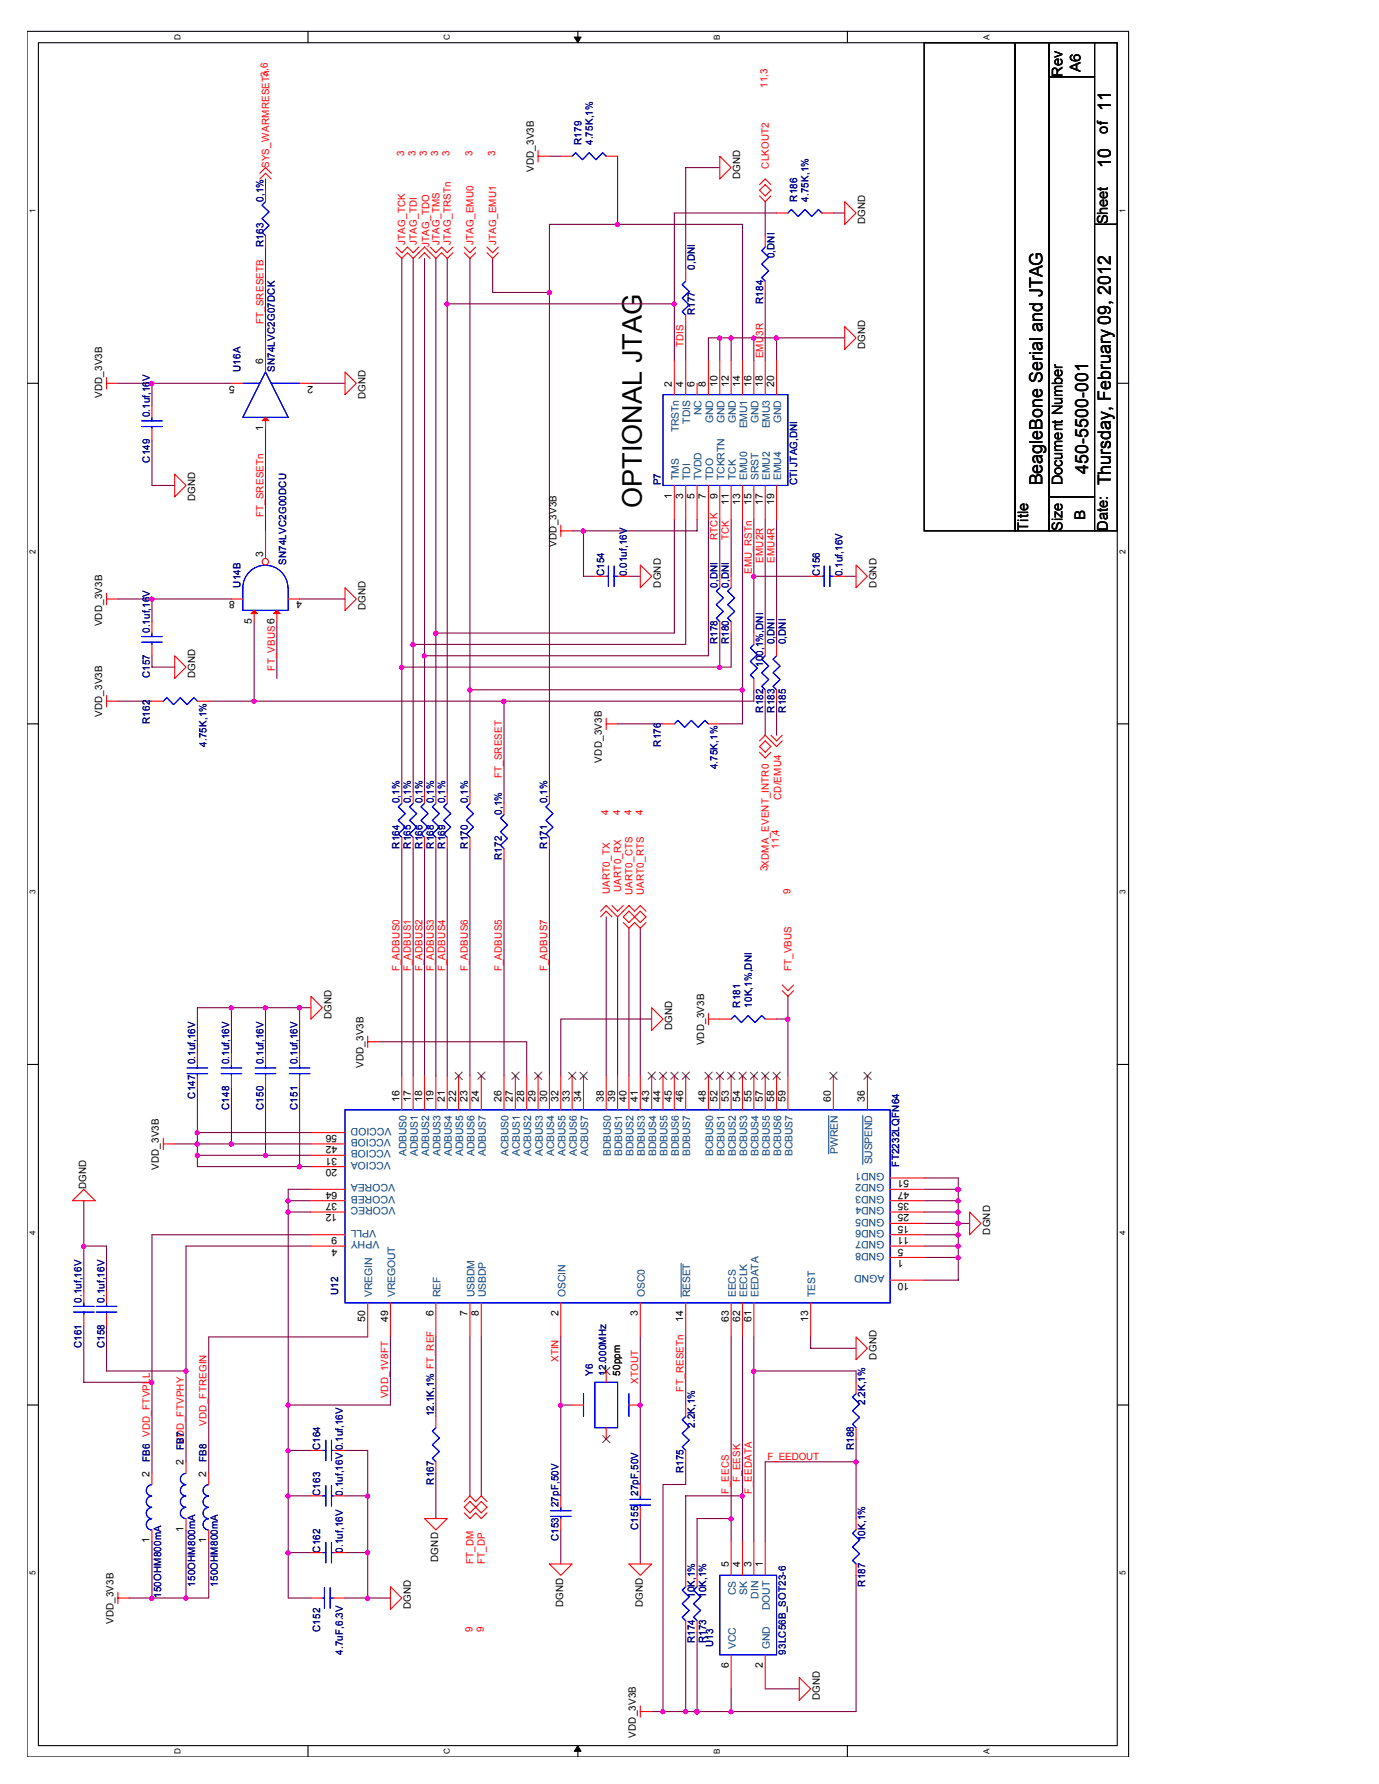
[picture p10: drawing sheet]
<svg xmlns="http://www.w3.org/2000/svg" width="216mm" height="279mm" viewBox="0 0 216 279" stroke-linecap="round" stroke-linejoin="round" font-family="sans-serif">
<defs><g id="words">
<text font-size="4.2" x="100.5" y="79.6" transform="rotate(-90 100.5 79.6)">OPTIONAL JTAG</text>
<g font-size="2.8">
<text x="173.9" y="17.4" transform="rotate(-90 173.9 17.4)">11</text>
<text x="173.9" y="26.2" transform="rotate(-90 173.9 26.2)">10</text>
<text x="163.2" y="76" transform="rotate(-90 163.2 76)">BeagleBone Serial and JTAG</text>
<text x="170.3" y="74.3" transform="rotate(-90 170.3 74.3)">450-5500-001</text>
<text x="173.9" y="76" transform="rotate(-90 173.9 76)">Thursday, February 09, 2012</text>
</g>
<g font-size="2.3">
<text x="169.2" y="11.3" transform="rotate(-90 169.2 11.3)">A6</text>
<text x="166.3" y="12" transform="rotate(-90 166.3 12)">Rev</text>
<text x="173.4" y="20.9" transform="rotate(-90 173.4 20.9)">of</text>
<text x="173.4" y="35.1" transform="rotate(-90 173.4 35.1)">Sheet</text>
<text x="166.3" y="76" transform="rotate(-90 166.3 76)">Document Number</text>
<text x="161" y="83.1" transform="rotate(-90 161 83.1)">Title</text>
<text x="166.3" y="83.1" transform="rotate(-90 166.3 83.1)">Size</text>
<text x="169.9" y="81.4" transform="rotate(-90 169.9 81.4)">B</text>
<text x="173.4" y="83.1" transform="rotate(-90 173.4 83.1)">Date:</text>
</g>
<g font-size="1.6" fill="#f00">
<text x="42" y="12" transform="rotate(-90 42 12)">3,6</text>
<text x="120.2" y="13.8" transform="rotate(-90 120.2 13.8)">11,3</text>
<text x="42.1" y="26.2" transform="rotate(-90 42.1 26.2)">SYS_WARMRESETn</text>
<text x="63.3" y="24.5" transform="rotate(-90 63.3 24.5)">3</text>
<text x="65.1" y="24.5" transform="rotate(-90 65.1 24.5)">3</text>
<text x="66.8" y="24.5" transform="rotate(-90 66.8 24.5)">3</text>
<text x="68.6" y="24.5" transform="rotate(-90 68.6 24.5)">3</text>
<text x="70.4" y="24.5" transform="rotate(-90 70.4 24.5)">3</text>
<text x="74" y="24.5" transform="rotate(-90 74 24.5)">3</text>
<text x="77.5" y="24.5" transform="rotate(-90 77.5 24.5)">3</text>
<text x="120.4" y="26.4" transform="rotate(-90 120.4 26.4)">CLKOUT2</text>
<text x="63.5" y="38.4" transform="rotate(-90 63.5 38.4)">JTAG_TCK</text>
<text x="65.2" y="38.4" transform="rotate(-90 65.2 38.4)">JTAG_TDI</text>
<text x="67.2" y="38.7" transform="rotate(-90 67.2 38.7)">JTAG_TDO</text>
<text x="68.8" y="38.4" transform="rotate(-90 68.8 38.4)">JTAG_TMS</text>
<text x="70.6" y="38.4" transform="rotate(-90 70.6 38.4)">JTAG_TRSTn</text>
<text x="74.1" y="38.4" transform="rotate(-90 74.1 38.4)">JTAG_EMU0</text>
<text x="77.7" y="38.4" transform="rotate(-90 77.7 38.4)">JTAG_EMU1</text>
<text x="41.2" y="50.8" transform="rotate(-90 41.2 50.8)">FT_SRESETB</text>
<text x="107" y="54.4" transform="rotate(-90 107 54.4)">TDIS</text>
<text x="119.5" y="56.1" transform="rotate(-90 119.5 56.1)">EMU3R</text>
<text x="41.2" y="81" transform="rotate(-90 41.2 81)">FT_SRESETn</text>
<text x="112.4" y="84.6" transform="rotate(-90 112.4 84.6)">RTCK</text>
<text x="114.1" y="84.6" transform="rotate(-90 114.1 84.6)">TCK</text>
<text x="117.7" y="89.9" transform="rotate(-90 117.7 89.9)">EMU_RSTn</text>
<text x="119.5" y="88.1" transform="rotate(-90 119.5 88.1)">EMU2R</text>
<text x="121.2" y="88.1" transform="rotate(-90 121.2 88.1)">EMU4R</text>
<text x="43" y="105" transform="rotate(-90 43 105)">FT_VBUS6</text>
<text x="78.6" y="121.9" transform="rotate(-90 78.6 121.9)">FT_SRESET</text>
<text x="122.3" y="125.3" transform="rotate(-90 122.3 125.3)">CD/EMU4</text>
<text x="95.3" y="127.6" transform="rotate(-90 95.3 127.6)">4</text>
<text x="97.1" y="127.6" transform="rotate(-90 97.1 127.6)">4</text>
<text x="98.8" y="127.6" transform="rotate(-90 98.8 127.6)">4</text>
<text x="100.6" y="127.6" transform="rotate(-90 100.6 127.6)">4</text>
<text x="120.2" y="136.5" transform="rotate(-90 120.2 136.5)">3XDMA_EVENT_INTR0</text>
<text x="122" y="132.9" transform="rotate(-90 122 132.9)">11,4</text>
<text x="95.5" y="140" transform="rotate(-90 95.5 140)">UART0_TX</text>
<text x="97.2" y="139.7" transform="rotate(-90 97.2 139.7)">UART0_RX</text>
<text x="99" y="140.2" transform="rotate(-90 99 140.2)">UART0_CTS</text>
<text x="100.8" y="140.2" transform="rotate(-90 100.8 140.2)">UART0_RTS</text>
<text x="123.7" y="140" transform="rotate(-90 123.7 140)">9</text>
<text x="62.6" y="152.1" transform="rotate(-90 62.6 152.1)">F_ADBUS0</text>
<text x="64.3" y="152.1" transform="rotate(-90 64.3 152.1)">F_ADBUS1</text>
<text x="66.1" y="152.1" transform="rotate(-90 66.1 152.1)">F_ADBUS2</text>
<text x="67.9" y="152.1" transform="rotate(-90 67.9 152.1)">F_ADBUS3</text>
<text x="69.7" y="152.1" transform="rotate(-90 69.7 152.1)">F_ADBUS4</text>
<text x="73.2" y="152.1" transform="rotate(-90 73.2 152.1)">F_ADBUS6</text>
<text x="78.6" y="152.1" transform="rotate(-90 78.6 152.1)">F_ADBUS5</text>
<text x="85.7" y="152.1" transform="rotate(-90 85.7 152.1)">F_ADBUS7</text>
<text x="123.9" y="152.1" transform="rotate(-90 123.9 152.1)">FT_VBUS</text>
<text x="87.5" y="213.3" transform="rotate(-90 87.5 213.3)">XTIN</text>
<text x="60.8" y="219" transform="rotate(-90 60.8 219)">VDD_1V8FT</text>
<text x="99.9" y="216.7" transform="rotate(-90 99.9 216.7)">XTOUT</text>
<text x="107" y="217.9" transform="rotate(-90 107 217.9)">FT_RESETn</text>
<text x="28.8" y="226.1" transform="rotate(-90 28.8 226.1)">VDD_FTVPHY</text>
<text x="32.3" y="223.3" transform="rotate(-90 32.3 223.3)">VDD_FTREGIN</text>
<text x="114.1" y="233.9" transform="rotate(-90 114.1 233.9)">F_EECS</text>
<text x="115.9" y="232.2" transform="rotate(-90 115.9 232.2)">F_EESK</text>
<text x="117.7" y="233.9" transform="rotate(-90 117.7 233.9)">F_EEDATA</text>
<text x="120.1" y="228.6">F_EEDOUT</text>
<text x="74.1" y="244.9" transform="rotate(-90 74.1 244.9)">FT_DM</text>
<text x="75.9" y="244.9" transform="rotate(-90 75.9 244.9)">FT_DP</text>
<text x="74" y="255.6" transform="rotate(-90 74 255.6)">9</text>
<text x="75.7" y="255.6" transform="rotate(-90 75.7 255.6)">9</text>
</g>
<g font-size="1.6" fill="#000080">
<text x="91" y="22.7" transform="rotate(-90 91 22.7)">R179</text>
<text x="92.8" y="22.7" transform="rotate(-90 92.8 22.7)">4.75K,1%</text>
<text x="41.2" y="31.6" transform="rotate(-90 41.2 31.6)">0,1%</text>
<text x="124.8" y="31.6" transform="rotate(-90 124.8 31.6)">R186</text>
<text x="126.6" y="31.6" transform="rotate(-90 126.6 31.6)">4.75K,1%</text>
<text x="41.2" y="38.7" transform="rotate(-90 41.2 38.7)">R163</text>
<text x="121.2" y="40.5" transform="rotate(-90 121.2 40.5)">0,DNI</text>
<text x="108.8" y="42.2" transform="rotate(-90 108.8 42.2)">0,DNI</text>
<text x="119.5" y="47.6" transform="rotate(-90 119.5 47.6)">R184</text>
<text x="108.8" y="49.4" transform="rotate(-90 108.8 49.4)">R177</text>
<text x="37.7" y="58.3" transform="rotate(-90 37.7 58.3)">U16A</text>
<text x="43" y="58.3" transform="rotate(-90 43 58.3)">SN74LVC2G07DCK</text>
<text x="23.5" y="65.4" transform="rotate(-90 23.5 65.4)">0.1uf,16V</text>
<text x="23.5" y="72.5" transform="rotate(-90 23.5 72.5)">C149</text>
<text x="103.5" y="76" transform="rotate(-90 103.5 76)">P7</text>
<text x="124.8" y="76" transform="rotate(-90 124.8 76)">CTI JTAG,DNI</text>
<text x="44.8" y="88.5" transform="rotate(-90 44.8 88.5)">SN74LVC2G00DCU</text>
<text x="37.7" y="92" transform="rotate(-90 37.7 92)">U14B</text>
<text x="94.6" y="90.3" transform="rotate(-90 94.6 90.3)">C154</text>
<text x="98.1" y="90.3" transform="rotate(-90 98.1 90.3)">0.01uf,16V</text>
<text x="112.4" y="92" transform="rotate(-90 112.4 92)">0,DNI</text>
<text x="114.1" y="92" transform="rotate(-90 114.1 92)">0,DNI</text>
<text x="128.4" y="90.3" transform="rotate(-90 128.4 90.3)">C156</text>
<text x="131.9" y="90.3" transform="rotate(-90 131.9 90.3)">0.1uf,16V</text>
<text x="23.5" y="99.1" transform="rotate(-90 23.5 99.1)">0.1uf,16V</text>
<text x="112.4" y="100.9" transform="rotate(-90 112.4 100.9)">R178</text>
<text x="114.1" y="100.9" transform="rotate(-90 114.1 100.9)">R180</text>
<text x="121.2" y="100.9" transform="rotate(-90 121.2 100.9)">0,DNI</text>
<text x="123" y="100.9" transform="rotate(-90 123 100.9)">0,DNI</text>
<text x="23.5" y="106.3" transform="rotate(-90 23.5 106.3)">C157</text>
<text x="119.5" y="104.5" transform="rotate(-90 119.5 104.5)">100,1%,DNI</text>
<text x="23.5" y="113.4" transform="rotate(-90 23.5 113.4)">R162</text>
<text x="119.5" y="111.6" transform="rotate(-90 119.5 111.6)">R182</text>
<text x="121.2" y="111.6" transform="rotate(-90 121.2 111.6)">R183</text>
<text x="123" y="111.6" transform="rotate(-90 123 111.6)">R185</text>
<text x="32.3" y="116.9" transform="rotate(-90 32.3 116.9)">4.75K,1%</text>
<text x="103.5" y="116.9" transform="rotate(-90 103.5 116.9)">R176</text>
<text x="62.6" y="125.8" transform="rotate(-90 62.6 125.8)">0,1%</text>
<text x="64.3" y="125.8" transform="rotate(-90 64.3 125.8)">0,1%</text>
<text x="66.1" y="125.8" transform="rotate(-90 66.1 125.8)">0,1%</text>
<text x="67.9" y="125.8" transform="rotate(-90 67.9 125.8)">0,1%</text>
<text x="69.7" y="125.8" transform="rotate(-90 69.7 125.8)">0,1%</text>
<text x="73.2" y="125.8" transform="rotate(-90 73.2 125.8)">0,1%</text>
<text x="85.7" y="125.8" transform="rotate(-90 85.7 125.8)">0,1%</text>
<text x="112.4" y="120.5" transform="rotate(-90 112.4 120.5)">4.75K,1%</text>
<text x="78.6" y="127.6" transform="rotate(-90 78.6 127.6)">0,1%</text>
<text x="62.6" y="132.9" transform="rotate(-90 62.6 132.9)">R164</text>
<text x="64.3" y="132.9" transform="rotate(-90 64.3 132.9)">R165</text>
<text x="66.1" y="132.9" transform="rotate(-90 66.1 132.9)">R166</text>
<text x="67.9" y="132.9" transform="rotate(-90 67.9 132.9)">R168</text>
<text x="69.7" y="132.9" transform="rotate(-90 69.7 132.9)">R169</text>
<text x="73.2" y="132.9" transform="rotate(-90 73.2 132.9)">R170</text>
<text x="78.6" y="134.7" transform="rotate(-90 78.6 134.7)">R172</text>
<text x="85.7" y="132.9" transform="rotate(-90 85.7 132.9)">R171</text>
<text x="115.9" y="157.8" transform="rotate(-90 115.9 157.8)">R181</text>
<text x="117.7" y="157.8" transform="rotate(-90 117.7 157.8)">10K,1%,DNI</text>
<text x="30.6" y="166.7" transform="rotate(-90 30.6 166.7)">0.1uf,16V</text>
<text x="35.9" y="166.7" transform="rotate(-90 35.9 166.7)">0.1uf,16V</text>
<text x="41.2" y="166.7" transform="rotate(-90 41.2 166.7)">0.1uf,16V</text>
<text x="46.6" y="166.7" transform="rotate(-90 46.6 166.7)">0.1uf,16V</text>
<text x="30.6" y="172" transform="rotate(-90 30.6 172)">C147</text>
<text x="35.9" y="173.8" transform="rotate(-90 35.9 173.8)">C148</text>
<text x="41.2" y="173.8" transform="rotate(-90 41.2 173.8)">C150</text>
<text x="46.6" y="173.8" transform="rotate(-90 46.6 173.8)">C151</text>
<text x="140.8" y="182.7" transform="rotate(-90 140.8 182.7)">FT2232LQFN64</text>
<text x="53" y="202.8" transform="rotate(-90 53 202.8)">U12</text>
<text x="12.8" y="204" transform="rotate(-90 12.8 204)">0.1uf,16V</text>
<text x="16.3" y="204" transform="rotate(-90 16.3 204)">0.1uf,16V</text>
<text x="12.8" y="211.2" transform="rotate(-90 12.8 211.2)">C161</text>
<text x="16.3" y="211.2" transform="rotate(-90 16.3 211.2)">C158</text>
<text x="92.8" y="215.4" transform="rotate(-90 92.8 215.4)">Y6</text>
<text x="94.9" y="215.4" transform="rotate(-90 94.9 215.4)">12.000MHz</text>
<text x="67.9" y="221.8" transform="rotate(-90 67.9 221.8)">12.1K,1% FT_REF</text>
<text x="135.5" y="220" transform="rotate(-90 135.5 220)">2.2K,1%</text>
<text x="28.8" y="227.2" transform="rotate(-90 28.8 227.2)">FB7</text>
<text x="50.1" y="227.2" transform="rotate(-90 50.1 227.2)">C164</text>
<text x="108.8" y="223.6" transform="rotate(-90 108.8 223.6)">2.2K,1%</text>
<text x="133.7" y="227.2" transform="rotate(-90 133.7 227.2)">R188</text>
<text x="23.5" y="228.9" transform="rotate(-90 23.5 228.9)">FB6 VDD_FTVPLL</text>
<text x="32.3" y="228.9" transform="rotate(-90 32.3 228.9)">FB8</text>
<text x="67.9" y="232.5" transform="rotate(-90 67.9 232.5)">R167</text>
<text x="107" y="230.7" transform="rotate(-90 107 230.7)">R175</text>
<text x="50.1" y="234.3" transform="rotate(-90 50.1 234.3)">C163</text>
<text x="53.7" y="234.3" transform="rotate(-90 53.7 234.3)">0.1uf,16V 0.1uf,16V</text>
<text x="87.5" y="236.1" transform="rotate(-90 87.5 236.1)">27pF,50V</text>
<text x="99.9" y="239.6" transform="rotate(-90 99.9 239.6)">C155</text>
<text x="99.9" y="234.3" transform="rotate(-90 99.9 234.3)">27pF,50V</text>
<text x="50.1" y="243.2" transform="rotate(-90 50.1 243.2)">C162</text>
<text x="53.7" y="243.2" transform="rotate(-90 53.7 243.2)">0.1uf,16V</text>
<text x="87.5" y="241.4" transform="rotate(-90 87.5 241.4)">C153</text>
<text x="135.5" y="241.4" transform="rotate(-90 135.5 241.4)">10K,1%</text>
<text x="25.2" y="250.3" transform="rotate(-90 25.2 250.3)">150OHM800mA</text>
<text x="30.6" y="248.5" transform="rotate(-90 30.6 248.5)">150OHM800mA</text>
<text x="34.1" y="248.5" transform="rotate(-90 34.1 248.5)">150OHM800mA</text>
<text x="108.8" y="250.3" transform="rotate(-90 108.8 250.3)">10K,1%</text>
<text x="110.6" y="250.3" transform="rotate(-90 110.6 250.3)">10K,1%</text>
<text x="135.5" y="248.5" transform="rotate(-90 135.5 248.5)">R187</text>
<text x="50.1" y="255.6" transform="rotate(-90 50.1 255.6)">C152</text>
<text x="108.8" y="257.4" transform="rotate(-90 108.8 257.4)">R174</text>
<text x="110.6" y="257.4" transform="rotate(-90 110.6 257.4)">R173</text>
<text x="111.6" y="257.9" transform="rotate(-90 111.6 257.9)">U13</text>
<text x="53.7" y="259.2" transform="rotate(-90 53.7 259.2)">4.7uF,6.3V</text>
<text x="123" y="259.2" transform="rotate(-90 123 259.2)">93LC56B_SOT23-6</text>
</g>
<g font-size="1.6">
<text x="83.6" y="27" transform="rotate(-90 83.6 27)">VDD_3V3B</text>
<text x="115.9" y="28" transform="rotate(-90 115.9 28)">DGND</text>
<text x="135.5" y="35.1" transform="rotate(-90 135.5 35.1)">DGND</text>
<text x="41.2" y="57" transform="rotate(-90 41.2 57)">6</text>
<text x="135.5" y="54.7" transform="rotate(-90 135.5 54.7)">DGND</text>
<text x="16" y="62.4" transform="rotate(-90 16 62.4)">VDD_3V3B</text>
<text x="36.8" y="60.4" transform="rotate(-180 36.8 60.4)">5</text>
<text x="49" y="60.4" transform="rotate(-180 49 60.4)">2</text>
<text x="57.2" y="62.5" transform="rotate(-90 57.2 62.5)">DGND</text>
<text x="105.2" y="60.6" transform="rotate(-90 105.2 60.6)">2</text>
<text x="107" y="60.6" transform="rotate(-90 107 60.6)">4</text>
<text x="108.8" y="60.6" transform="rotate(-90 108.8 60.6)">6</text>
<text x="110.5" y="60.6" transform="rotate(-90 110.5 60.6)">8</text>
<text x="112.3" y="60.6" transform="rotate(-90 112.3 60.6)">10</text>
<text x="114.1" y="60.6" transform="rotate(-90 114.1 60.6)">12</text>
<text x="115.9" y="60.6" transform="rotate(-90 115.9 60.6)">14</text>
<text x="117.6" y="60.6" transform="rotate(-90 117.6 60.6)">16</text>
<text x="119.4" y="60.6" transform="rotate(-90 119.4 60.6)">18</text>
<text x="121.2" y="60.6" transform="rotate(-90 121.2 60.6)">20</text>
<text x="41.2" y="67.5" transform="rotate(-90 41.2 67.5)">1</text>
<text x="30.6" y="78.5" transform="rotate(-90 30.6 78.5)">DGND</text>
<text x="105.2" y="78.1" transform="rotate(-90 105.2 78.1)">1</text>
<text x="107" y="78.1" transform="rotate(-90 107 78.1)">3</text>
<text x="108.8" y="78.1" transform="rotate(-90 108.8 78.1)">5</text>
<text x="110.5" y="78.1" transform="rotate(-90 110.5 78.1)">7</text>
<text x="112.3" y="78.1" transform="rotate(-90 112.3 78.1)">9</text>
<text x="114.1" y="79" transform="rotate(-90 114.1 79)">11</text>
<text x="115.9" y="79" transform="rotate(-90 115.9 79)">13</text>
<text x="117.6" y="79" transform="rotate(-90 117.6 79)">15</text>
<text x="119.4" y="79" transform="rotate(-90 119.4 79)">17</text>
<text x="121.2" y="79" transform="rotate(-90 121.2 79)">19</text>
<text x="41.2" y="87.2" transform="rotate(-90 41.2 87.2)">3</text>
<text x="87.1" y="85.6" transform="rotate(-90 87.1 85.6)">VDD_3V3B</text>
<text x="36.8" y="94.2" transform="rotate(-180 36.8 94.2)">8</text>
<text x="47.2" y="94.2" transform="rotate(-180 47.2 94.2)">4</text>
<text x="57.2" y="95.6" transform="rotate(-90 57.2 95.6)">DGND</text>
<text x="103.5" y="92" transform="rotate(-90 103.5 92)">DGND</text>
<text x="137.2" y="92" transform="rotate(-90 137.2 92)">DGND</text>
<text x="16" y="98.1" transform="rotate(-90 16 98.1)">VDD_3V3B</text>
<text x="39.4" y="97.7" transform="rotate(-90 39.4 97.7)">5</text>
<text x="30.6" y="106.3" transform="rotate(-90 30.6 106.3)">DGND</text>
<text x="16" y="112.3" transform="rotate(-90 16 112.3)">VDD_3V3B</text>
<text x="94.2" y="119.4" transform="rotate(-90 94.2 119.4)">VDD_3V3B</text>
<text x="51.9" y="159.6" transform="rotate(-90 51.9 159.6)">DGND</text>
<text x="105.2" y="161.4" transform="rotate(-90 105.2 161.4)">DGND</text>
<text x="56.9" y="167.3" transform="rotate(-90 56.9 167.3)">VDD_3V3B</text>
<text x="110.2" y="163.7" transform="rotate(-90 110.2 163.7)">VDD_3V3B</text>
<text x="62.5" y="172.6" transform="rotate(-90 62.5 172.6)">16</text>
<text x="64.3" y="172.6" transform="rotate(-90 64.3 172.6)">17</text>
<text x="66.1" y="172.6" transform="rotate(-90 66.1 172.6)">18</text>
<text x="67.9" y="172.6" transform="rotate(-90 67.9 172.6)">19</text>
<text x="69.6" y="172.6" transform="rotate(-90 69.6 172.6)">21</text>
<text x="71.4" y="172.6" transform="rotate(-90 71.4 172.6)">22</text>
<text x="73.2" y="172.6" transform="rotate(-90 73.2 172.6)">23</text>
<text x="75" y="172.6" transform="rotate(-90 75 172.6)">24</text>
<text x="78.5" y="172.6" transform="rotate(-90 78.5 172.6)">26</text>
<text x="80.3" y="172.6" transform="rotate(-90 80.3 172.6)">27</text>
<text x="82.1" y="172.6" transform="rotate(-90 82.1 172.6)">28</text>
<text x="83.9" y="172.6" transform="rotate(-90 83.9 172.6)">29</text>
<text x="85.6" y="172.6" transform="rotate(-90 85.6 172.6)">30</text>
<text x="87.4" y="172.6" transform="rotate(-90 87.4 172.6)">32</text>
<text x="89.2" y="172.6" transform="rotate(-90 89.2 172.6)">33</text>
<text x="91" y="172.6" transform="rotate(-90 91 172.6)">34</text>
<text x="94.5" y="172.6" transform="rotate(-90 94.5 172.6)">38</text>
<text x="96.3" y="172.6" transform="rotate(-90 96.3 172.6)">39</text>
<text x="98.1" y="172.6" transform="rotate(-90 98.1 172.6)">40</text>
<text x="99.9" y="172.6" transform="rotate(-90 99.9 172.6)">41</text>
<text x="101.6" y="172.6" transform="rotate(-90 101.6 172.6)">43</text>
<text x="103.4" y="172.6" transform="rotate(-90 103.4 172.6)">44</text>
<text x="105.2" y="172.6" transform="rotate(-90 105.2 172.6)">45</text>
<text x="107" y="172.6" transform="rotate(-90 107 172.6)">46</text>
<text x="110.5" y="172.6" transform="rotate(-90 110.5 172.6)">48</text>
<text x="112.3" y="172.6" transform="rotate(-90 112.3 172.6)">52</text>
<text x="114.1" y="172.6" transform="rotate(-90 114.1 172.6)">53</text>
<text x="115.9" y="172.6" transform="rotate(-90 115.9 172.6)">54</text>
<text x="117.6" y="172.6" transform="rotate(-90 117.6 172.6)">55</text>
<text x="119.4" y="172.6" transform="rotate(-90 119.4 172.6)">57</text>
<text x="121.2" y="172.6" transform="rotate(-90 121.2 172.6)">58</text>
<text x="123" y="172.6" transform="rotate(-90 123 172.6)">59</text>
<text x="130.1" y="172.6" transform="rotate(-90 130.1 172.6)">60</text>
<text x="135.4" y="172.6" transform="rotate(-90 135.4 172.6)">36</text>
<text x="52.8" y="177.8" transform="rotate(-180 52.8 177.8)">56</text>
<text x="52.8" y="179.5" transform="rotate(-180 52.8 179.5)">42</text>
<text x="24.9" y="183.3" transform="rotate(-90 24.9 183.3)">VDD_3V3B</text>
<text x="52.8" y="183.1" transform="rotate(-180 52.8 183.1)">20</text>
<text x="52.8" y="181.3" transform="rotate(-180 52.8 181.3)">31</text>
<text x="142.4" y="184.9" transform="rotate(-180 142.4 184.9)">51</text>
<text x="13.5" y="186.3" transform="rotate(-90 13.5 186.3)">DGND</text>
<text x="52.8" y="188.4" transform="rotate(-180 52.8 188.4)">37</text>
<text x="52.8" y="186.6" transform="rotate(-180 52.8 186.6)">64</text>
<text x="52.8" y="190.2" transform="rotate(-180 52.8 190.2)">12</text>
<text x="142.4" y="190.2" transform="rotate(-180 142.4 190.2)">25</text>
<text x="142.4" y="188.4" transform="rotate(-180 142.4 188.4)">35</text>
<text x="142.4" y="186.6" transform="rotate(-180 142.4 186.6)">47</text>
<text x="142.4" y="192" transform="rotate(-180 142.4 192)">15</text>
<text x="52.8" y="195.5" transform="rotate(-180 52.8 195.5)">4</text>
<text x="52.8" y="193.8" transform="rotate(-180 52.8 193.8)">9</text>
<text x="141.5" y="195.5" transform="rotate(-180 141.5 195.5)">5</text>
<text x="141.5" y="197.3" transform="rotate(-180 141.5 197.3)">1</text>
<text x="142.4" y="193.8" transform="rotate(-180 142.4 193.8)">11</text>
<text x="155" y="193.4" transform="rotate(-90 155 193.4)">DGND</text>
<text x="142.4" y="200.9" transform="rotate(-180 142.4 200.9)">10</text>
<text x="57.2" y="207.1" transform="rotate(-90 57.2 207.1)">50</text>
<text x="60.7" y="207.1" transform="rotate(-90 60.7 207.1)">49</text>
<text x="67.9" y="206.2" transform="rotate(-90 67.9 206.2)">6</text>
<text x="73.2" y="206.2" transform="rotate(-90 73.2 206.2)">7</text>
<text x="75" y="206.2" transform="rotate(-90 75 206.2)">8</text>
<text x="87.4" y="206.2" transform="rotate(-90 87.4 206.2)">2</text>
<text x="99.9" y="206.2" transform="rotate(-90 99.9 206.2)">3</text>
<text x="107" y="207.1" transform="rotate(-90 107 207.1)">14</text>
<text x="114.1" y="207.1" transform="rotate(-90 114.1 207.1)">63</text>
<text x="115.9" y="207.1" transform="rotate(-90 115.9 207.1)">62</text>
<text x="117.6" y="207.1" transform="rotate(-90 117.6 207.1)">61</text>
<text x="126.5" y="207.1" transform="rotate(-90 126.5 207.1)">13</text>
<text x="97.1" y="215.4" transform="rotate(-90 97.1 215.4)">50ppm</text>
<text x="137.2" y="212.9" transform="rotate(-90 137.2 212.9)">DGND</text>
<text x="23.4" y="231.3" transform="rotate(-90 23.4 231.3)">2</text>
<text x="28.7" y="229.5" transform="rotate(-90 28.7 229.5)">2</text>
<text x="32.3" y="231.3" transform="rotate(-90 32.3 231.3)">2</text>
<text x="28.7" y="239.9" transform="rotate(-90 28.7 239.9)">1</text>
<text x="23.4" y="241.7" transform="rotate(-90 23.4 241.7)">1</text>
<text x="32.3" y="241.7" transform="rotate(-90 32.3 241.7)">1</text>
<text x="68.6" y="244.6" transform="rotate(-90 68.6 244.6)">DGND</text>
<text x="114.1" y="245.5" transform="rotate(-90 114.1 245.5)">5</text>
<text x="115.9" y="245.5" transform="rotate(-90 115.9 245.5)">4</text>
<text x="117.6" y="245.5" transform="rotate(-90 117.6 245.5)">3</text>
<text x="119.4" y="245.5" transform="rotate(-90 119.4 245.5)">1</text>
<text x="88.2" y="251.7" transform="rotate(-90 88.2 251.7)">DGND</text>
<text x="100.6" y="251.7" transform="rotate(-90 100.6 251.7)">DGND</text>
<text x="17.8" y="254.4" transform="rotate(-90 17.8 254.4)">VDD_3V3B</text>
<text x="64.3" y="252.1" transform="rotate(-90 64.3 252.1)">DGND</text>
<text x="114.1" y="261.3" transform="rotate(-90 114.1 261.3)">6</text>
<text x="119.4" y="261.3" transform="rotate(-90 119.4 261.3)">2</text>
<text x="128.4" y="266.3" transform="rotate(-90 128.4 266.3)">DGND</text>
<text x="99.6" y="272.2" transform="rotate(-90 99.6 272.2)">VDD_3V3B</text>
</g>
<g font-size="1.6" fill="#004080">
<text x="109.9" y="65" transform="rotate(-90 109.9 65)">NC</text>
<text x="106.3" y="67.7" transform="rotate(-90 106.3 67.7)">TRSTn</text>
<text x="108.1" y="66.3" transform="rotate(-90 108.1 66.3)">TDIS</text>
<text x="111.6" y="66.3" transform="rotate(-90 111.6 66.3)">GND</text>
<text x="113.4" y="66.3" transform="rotate(-90 113.4 66.3)">GND</text>
<text x="115.2" y="66.3" transform="rotate(-90 115.2 66.3)">GND</text>
<text x="117" y="67.1" transform="rotate(-90 117 67.1)">EMU1</text>
<text x="118.7" y="66.3" transform="rotate(-90 118.7 66.3)">GND</text>
<text x="120.5" y="67.1" transform="rotate(-90 120.5 67.1)">EMU3</text>
<text x="122.3" y="66.3" transform="rotate(-90 122.3 66.3)">GND</text>
<text x="106.3" y="75.1" transform="rotate(-90 106.3 75.1)">TMS</text>
<text x="108.1" y="75.1" transform="rotate(-90 108.1 75.1)">TDI</text>
<text x="109.9" y="75.1" transform="rotate(-90 109.9 75.1)">TVDD</text>
<text x="111.6" y="75.1" transform="rotate(-90 111.6 75.1)">TDO</text>
<text x="113.4" y="75.1" transform="rotate(-90 113.4 75.1)">TCKRTN</text>
<text x="115.2" y="75.1" transform="rotate(-90 115.2 75.1)">TCK</text>
<text x="117" y="75.1" transform="rotate(-90 117 75.1)">EMU0</text>
<text x="118.7" y="75.1" transform="rotate(-90 118.7 75.1)">SRST</text>
<text x="120.5" y="75.1" transform="rotate(-90 120.5 75.1)">EMU2</text>
<text x="122.3" y="75.1" transform="rotate(-90 122.3 75.1)">EMU4</text>
<text x="61.2" y="178.4" transform="rotate(-180 61.2 178.4)">VCCIOB</text>
<text x="61.3" y="176.6" transform="rotate(-180 61.3 176.6)">VCCIOD</text>
<text x="61.2" y="181.9" transform="rotate(-180 61.2 181.9)">VCCIOA</text>
<text x="61.2" y="180.2" transform="rotate(-180 61.2 180.2)">VCCIOB</text>
<text x="61.8" y="185.5" transform="rotate(-180 61.8 185.5)">VCOREA</text>
<text x="63.6" y="181.1" transform="rotate(-90 63.6 181.1)">ADBUS0</text>
<text x="65.4" y="181.1" transform="rotate(-90 65.4 181.1)">ADBUS1</text>
<text x="67.2" y="181.1" transform="rotate(-90 67.2 181.1)">ADBUS2</text>
<text x="69" y="181.1" transform="rotate(-90 69 181.1)">ADBUS3</text>
<text x="70.7" y="181.1" transform="rotate(-90 70.7 181.1)">ADBUS4</text>
<text x="72.5" y="181.1" transform="rotate(-90 72.5 181.1)">ADBUS5</text>
<text x="74.3" y="181.1" transform="rotate(-90 74.3 181.1)">ADBUS6</text>
<text x="76.1" y="181.1" transform="rotate(-90 76.1 181.1)">ADBUS7</text>
<text x="79.6" y="181.1" transform="rotate(-90 79.6 181.1)">ACBUS0</text>
<text x="81.4" y="181.1" transform="rotate(-90 81.4 181.1)">ACBUS1</text>
<text x="83.2" y="181.1" transform="rotate(-90 83.2 181.1)">ACBUS2</text>
<text x="85" y="181.1" transform="rotate(-90 85 181.1)">ACBUS3</text>
<text x="86.7" y="181.1" transform="rotate(-90 86.7 181.1)">ACBUS4</text>
<text x="88.5" y="181.1" transform="rotate(-90 88.5 181.1)">ACBUS5</text>
<text x="90.3" y="181.1" transform="rotate(-90 90.3 181.1)">ACBUS6</text>
<text x="92.1" y="181.1" transform="rotate(-90 92.1 181.1)">ACBUS7</text>
<text x="95.6" y="181.1" transform="rotate(-90 95.6 181.1)">BDBUS0</text>
<text x="97.4" y="181.1" transform="rotate(-90 97.4 181.1)">BDBUS1</text>
<text x="99.2" y="181.1" transform="rotate(-90 99.2 181.1)">BDBUS2</text>
<text x="101" y="181.1" transform="rotate(-90 101 181.1)">BDBUS3</text>
<text x="102.7" y="181.1" transform="rotate(-90 102.7 181.1)">BDBUS4</text>
<text x="104.5" y="181.1" transform="rotate(-90 104.5 181.1)">BDBUS5</text>
<text x="106.3" y="181.1" transform="rotate(-90 106.3 181.1)">BDBUS6</text>
<text x="108.1" y="181.1" transform="rotate(-90 108.1 181.1)">BDBUS7</text>
<text x="111.6" y="181.1" transform="rotate(-90 111.6 181.1)">BCBUS0</text>
<text x="113.4" y="181.1" transform="rotate(-90 113.4 181.1)">BCBUS1</text>
<text x="115.2" y="181.1" transform="rotate(-90 115.2 181.1)">BCBUS2</text>
<text x="117" y="181.1" transform="rotate(-90 117 181.1)">BCBUS3</text>
<text x="118.7" y="181.1" transform="rotate(-90 118.7 181.1)">BCBUS4</text>
<text x="120.5" y="181.1" transform="rotate(-90 120.5 181.1)">BCBUS5</text>
<text x="122.3" y="181.1" transform="rotate(-90 122.3 181.1)">BCBUS6</text>
<text x="124.1" y="181.1" transform="rotate(-90 124.1 181.1)">BCBUS7</text>
<text x="131.2" y="180.7" transform="rotate(-90 131.2 180.7)">PWREN</text>
<text x="136.5" y="182.4" transform="rotate(-90 136.5 182.4)">SUSPEND</text>
<text x="138.5" y="185.5" transform="rotate(-180 138.5 185.5)">GND2</text>
<text x="138.5" y="183.7" transform="rotate(-180 138.5 183.7)">GND1</text>
<text x="61.8" y="187.3" transform="rotate(-180 61.8 187.3)">VCOREB</text>
<text x="61.9" y="189.1" transform="rotate(-180 61.9 189.1)">VCOREC</text>
<text x="138.5" y="189.1" transform="rotate(-180 138.5 189.1)">GND4</text>
<text x="138.5" y="187.3" transform="rotate(-180 138.5 187.3)">GND3</text>
<text x="138.5" y="190.8" transform="rotate(-180 138.5 190.8)">GND5</text>
<text x="58.9" y="192.6" transform="rotate(-180 58.9 192.6)">VPLL</text>
<text x="59.4" y="194.4" transform="rotate(-180 59.4 194.4)">VPHY</text>
<text x="138.5" y="192.6" transform="rotate(-180 138.5 192.6)">GND6</text>
<text x="138.5" y="194.4" transform="rotate(-180 138.5 194.4)">GND7</text>
<text x="138.5" y="196.2" transform="rotate(-180 138.5 196.2)">GND8</text>
<text x="58.3" y="203.2" transform="rotate(-90 58.3 203.2)">VREGIN</text>
<text x="61.8" y="203.2" transform="rotate(-90 61.8 203.2)">VREGOUT</text>
<text x="69" y="203.2" transform="rotate(-90 69 203.2)">REF</text>
<text x="74.3" y="203.2" transform="rotate(-90 74.3 203.2)">USBDM</text>
<text x="76.1" y="203.2" transform="rotate(-90 76.1 203.2)">USBDP</text>
<text x="88.5" y="203.2" transform="rotate(-90 88.5 203.2)">OSCIN</text>
<text x="101" y="203.2" transform="rotate(-90 101 203.2)">OSC0</text>
<text x="108.1" y="203.2" transform="rotate(-90 108.1 203.2)">RESET</text>
<text x="115.2" y="203.2" transform="rotate(-90 115.2 203.2)">EECS</text>
<text x="117" y="203.2" transform="rotate(-90 117 203.2)">EECLK</text>
<text x="118.7" y="203.2" transform="rotate(-90 118.7 203.2)">EEDATA</text>
<text x="127.6" y="203.2" transform="rotate(-90 127.6 203.2)">TEST</text>
<text x="138.5" y="199.7" transform="rotate(-180 138.5 199.7)">AGND</text>
<text x="115.2" y="249.8" transform="rotate(-90 115.2 249.8)">CS</text>
<text x="117" y="249.7" transform="rotate(-90 117 249.7)">SK</text>
<text x="118.7" y="250.4" transform="rotate(-90 118.7 250.4)">DIN</text>
<text x="120.5" y="252.1" transform="rotate(-90 120.5 252.1)">DOUT</text>
<text x="115.2" y="258.3" transform="rotate(-90 115.2 258.3)">VCC</text>
<text x="120.5" y="258.3" transform="rotate(-90 120.5 258.3)">GND</text>
</g>
<g font-size="1.3">
<text x="28.2" y="6.2" transform="rotate(-90 28.2 6.2)">D</text>
<text x="70.4" y="6.2" transform="rotate(-90 70.4 6.2)">C</text>
<text x="112.7" y="6.2" transform="rotate(-90 112.7 6.2)">B</text>
<text x="154.9" y="6.2" transform="rotate(-90 154.9 6.2)">A</text>
<text x="5.5" y="33.4" transform="rotate(-90 5.5 33.4)">1</text>
<text x="176.2" y="33.4" transform="rotate(-90 176.2 33.4)">1</text>
<text x="5.5" y="86.7" transform="rotate(-90 5.5 86.7)">2</text>
<text x="176.2" y="86.7" transform="rotate(-90 176.2 86.7)">2</text>
<text x="5.5" y="140" transform="rotate(-90 5.5 140)">3</text>
<text x="176.2" y="140" transform="rotate(-90 176.2 140)">3</text>
<text x="5.5" y="193.4" transform="rotate(-90 5.5 193.4)">4</text>
<text x="176.2" y="193.4" transform="rotate(-90 176.2 193.4)">4</text>
<text x="5.5" y="246.7" transform="rotate(-90 5.5 246.7)">5</text>
<text x="176.2" y="246.7" transform="rotate(-90 176.2 246.7)">5</text>
<text x="28.2" y="274.7" transform="rotate(-90 28.2 274.7)">D</text>
<text x="70.4" y="274.7" transform="rotate(-90 70.4 274.7)">C</text>
<text x="112.7" y="274.7" transform="rotate(-90 112.7 274.7)">B</text>
<text x="154.9" y="274.7" transform="rotate(-90 154.9 274.7)">A</text>
</g>
</g></defs>
<path d="M4.2 4.9h172.5v270.3h-172.5zM6 6.7h168.9v266.7h-168.9z" fill="none" stroke="#000" stroke-width=".17"/>
<g fill="#fff">
<path d="M4.4 246h1.4v.7h-1.4z"/>
<path d="M175.1 246h1.4v.7h-1.4z"/>
</g>
<path d="M4.2 220h1.8M174.9 220h1.8" fill="none" stroke="#000" stroke-width=".17"/>
<g fill="#fff">
<path d="M4.4 192.7h1.4v.7h-1.4z"/>
<path d="M175.1 192.7h1.4v.7h-1.4z"/>
</g>
<path d="M4.2 166.7h1.8M174.9 166.7h1.8" fill="none" stroke="#000" stroke-width=".17"/>
<g fill="#fff">
<path d="M4.4 139.4h1.4v.6h-1.4z"/>
<path d="M175.1 139.4h1.4v.6h-1.4z"/>
</g>
<path d="M4.2 113.4h1.8M174.9 113.4h1.8" fill="none" stroke="#000" stroke-width=".17"/>
<g fill="#fff">
<path d="M4.4 86h1.4v.7h-1.4z"/>
<path d="M175.1 86h1.4v.7h-1.4z"/>
</g>
<path d="M4.2 60h1.8M174.9 60h1.8" fill="none" stroke="#000" stroke-width=".17"/>
<g fill="#fff">
<path d="M4.4 32.7h1.4v.7h-1.4z"/>
<path d="M175.1 32.7h1.4v.7h-1.4z"/>
<path d="M27.1 273.8h1.4v.9h-1.4z"/>
<path d="M27.1 5.3h1.4v.9h-1.4z"/>
<path d="M69.3 273.8h1.4v.9h-1.4z"/>
<path d="M69.3 5.3h1.4v.9h-1.4z"/>
</g>
<path d="M48.2 4.9v1.8M48.2 273.4v1.8" fill="none" stroke="#000" stroke-width=".17"/>
<g fill="#fff">
<path d="M111.5 273.9h1.4v.8h-1.4z"/>
<path d="M111.5 5.4h1.4v.8h-1.4z"/>
</g>
<path d="M90.5 4.9v1.8M90.5 273.4v1.8" fill="none" stroke="#000" stroke-width=".17"/>
<path d="M89.9 5.8h1.1l-.5 .9zM90.5 273.4l.5 .9h-1.1z" fill="#000" stroke="#000" stroke-width=".16"/>
<g fill="#fff">
<path d="M153.8 273.9h1.4v.8h-1.4z"/>
<path d="M153.8 5.4h1.4v.8h-1.4z"/>
</g>
<path d="M132.7 4.9v1.8M144.7 6.7h14.2v76.4h-14.2zM158.9 6.7h5.4v76.4h-5.4zM164.3 12h7.1v65.8h-7.1zM164.3 6.7h7.1v5.3h-7.1zM171.4 6.7h3.5v28.4h-3.5zM171.4 35.1h3.5v48h-3.5zM164.3 77.8h7.1v5.3h-7.1zM132.7 273.4v1.8" fill="none" stroke="#000" stroke-width=".17"/>
<g fill="none" stroke="#800040" stroke-width=".17">
<path d="M41.6 28v1.8M41.6 38.7v14.2M86 24.5h1.8M96.7 24.5v10.6M112.7 26.2h-5.3v16M119.8 31.6v5.3M121.6 33.4h-16v23.1M130.5 33.4h1.7M62.9 40.5v83.5M64.7 40.5v83.5M66.5 40.5v83.5M68.2 40.5v83.5"/>
<path d="M70 40.5v83.5M70 47.6h35.6M73.6 40.5v83.5M77.1 40.5v5.3h8.9M107.4 51.1v5.4M112.7 52.9v3.6M114.5 52.9v3.6M116.2 56.5v-21.4h-30.2v88.9M118 52.9v3.6M119.8 45.8v10.7M121.6 52.9v3.6M132.2 52.9h-21.3v3.6"/>
<path d="M18.5 60h17.7M23.8 60v3.6M23.8 68.9v7.1h3.5M41.6 67.1v16M48.7 60h5.3M18.5 93.8h17.7M23.8 93.8v3.6M39.8 97.4v12.4M43.3 97.4v8.9M46.9 93.8h7.1M91.4 83.1v7.2h1.7M98.5 90.3h1.7"/>
<path d="M105.6 81.4v17.7h-37.4M107.4 81.4v19.5h-42.7M109.1 81.4v1.7h-19.5M110.9 81.4v21.3h-44.4M112.7 99.1v5.4h-49.8M112.7 81.4v8.9M114.5 81.4v8.9M114.5 99.1v5.4h-1.8M116.2 81.4v32h-3.5M118 81.4v8.9M119.8 81.4v19.5M121.6 81.4v19.5"/>
<path d="M126.9 90.3h-8.9v8.8M132.2 90.3h1.8M18.5 109.8h5.3M23.8 102.7v1.8h3.5M73.6 108h42.6M78.9 109.8v16M96.7 113.4h7.1M118 108v1.8h-85.3M119.8 109.8v5.3M121.6 109.8v5.3M62.9 132.9v35.6M64.7 132.9v35.6"/>
<path d="M66.5 132.9v35.6M68.2 132.9v35.6M70 132.9v35.6M73.6 132.9v35.6M78.9 134.7v33.8M86 132.9v35.6M36.2 157.8v7.1M41.6 157.8v7.1M46.9 157.8v7.1M48.7 157.8h-17.8v7.1M94.9 143.6v24.9M96.7 143.6v24.9"/>
<path d="M98.5 145.4v23.1M100.2 145.4v23.1M102 159.6h-14.2v8.9M121.6 159.6h1.8M123.4 156v12.5M27.3 179.2h21.4M30.9 170.3v12.4h17.8M30.9 177.4h17.8M36.2 170.3v8.9M41.6 170.3v10.6M46.9 170.3v12.4M59.4 163.2h23.1v5.3"/>
<path d="M13.1 195.2h3.6v7.1M13.1 188v14.3M30.9 180.9h17.8M45.1 188h3.6M45.1 189.8h3.6M48.7 186.3h-3.6v48M48.7 193.4h-24.9v37.3M48.7 195.2h-19.6v33.7M144.7 186.3h5.3M144.7 188h5.3M144.7 195.2h5.3M144.7 193.4h5.3"/>
<path d="M144.7 189.8h5.3M144.7 191.6h7.1M144.7 184.5h5.3v16h-5.3M144.7 196.9h5.3M13.1 207.6v8.9h10.7M16.7 207.6v7.1h12.4M57.6 209.4h-24.9v21.3M61.1 209.4v10.6h-16M68.2 209.4v12.4M73.6 209.4v24.9M75.4 209.4v24.9M87.8 209.4v10.6"/>
<path d="M100.2 209.4v23.1M107.4 209.4v10.6M114.5 209.4v32M116.2 209.4v32M118 209.4v32M118 214.7h16v1.8M126.9 209.4v1.8h7.1M29.1 239.6v10.7h-5.3M45.1 227.2h3.6M48.7 234.3h-3.6v8.9M54 227.2h3.6v7.1M54 234.3h3.6"/>
<path d="M57.6 234.3v16M68.2 230.7v7.1M87.8 239.6v5.3M89.6 220h-1.8v14.3M100.2 237.8v7.1M107.4 228.9v3.6h-3.6v35.6h-1.8M114.5 237.8h-5.4v8.9M116.2 234.3h-8.8v12.4M134 228.9h-14.2v12.5M134 225.4v12.4M20.2 250.3h3.6M23.8 241.4v8.9"/>
<path d="M32.7 241.4v8.9h-3.6M48.7 243.2h-3.6v7.1h3.6M54 250.3h7.1M54 243.2h3.6M107.4 255.6v12.5M109.1 255.6v12.5M134 246.7v21.4h-30.2M114.5 264.5v3.6M119.8 264.5h5.3"/>
</g>
<g fill="#f0f" stroke="#f0f" stroke-width=".17">
<circle cx="23.8" cy="216.5" r=".32"/>
<circle cx="100.2" cy="220.1" r=".32"/>
<circle cx="87.8" cy="220.1" r=".32"/>
<circle cx="114.4" cy="237.9" r=".32"/>
<circle cx="118" cy="214.7" r=".32"/>
<circle cx="109.1" cy="268.1" r=".32"/>
<circle cx="114.4" cy="268.1" r=".32"/>
<circle cx="134" cy="229" r=".32"/>
<circle cx="107.3" cy="268.1" r=".32"/>
<circle cx="116.2" cy="234.3" r=".32"/>
<circle cx="91.3" cy="83.2" r=".32"/>
<circle cx="118" cy="90.3" r=".32"/>
<circle cx="45.1" cy="188.1" r=".32"/>
<circle cx="114.4" cy="52.9" r=".32"/>
<circle cx="112.7" cy="52.9" r=".32"/>
<circle cx="121.6" cy="52.9" r=".32"/>
<circle cx="118" cy="52.9" r=".32"/>
<circle cx="62.9" cy="104.5" r=".32"/>
<circle cx="68.2" cy="99.2" r=".32"/>
<circle cx="64.7" cy="100.9" r=".32"/>
<circle cx="66.4" cy="102.7" r=".32"/>
<circle cx="103.8" cy="268.1" r=".32"/>
<circle cx="116.2" cy="108.1" r=".32"/>
<circle cx="73.5" cy="108.1" r=".32"/>
<circle cx="30.9" cy="177.4" r=".32"/>
<circle cx="105.6" cy="47.6" r=".32"/>
<circle cx="70" cy="47.6" r=".32"/>
<circle cx="86" cy="45.8" r=".32"/>
<circle cx="78.9" cy="109.8" r=".32"/>
<circle cx="39.8" cy="109.8" r=".32"/>
<circle cx="41.5" cy="157.8" r=".32"/>
<circle cx="36.2" cy="179.2" r=".32"/>
<circle cx="30.9" cy="179.2" r=".32"/>
<circle cx="41.5" cy="181" r=".32"/>
<circle cx="36.2" cy="157.8" r=".32"/>
<circle cx="46.9" cy="157.8" r=".32"/>
<circle cx="46.9" cy="182.7" r=".32"/>
<circle cx="29.1" cy="250.3" r=".32"/>
<circle cx="23.8" cy="250.3" r=".32"/>
<circle cx="29.1" cy="214.7" r=".32"/>
<circle cx="45.1" cy="189.8" r=".32"/>
<circle cx="45.1" cy="220.1" r=".32"/>
<circle cx="150" cy="191.6" r=".32"/>
<circle cx="150" cy="186.3" r=".32"/>
<circle cx="150" cy="188.1" r=".32"/>
<circle cx="150" cy="197" r=".32"/>
<circle cx="150" cy="193.4" r=".32"/>
<circle cx="150" cy="189.8" r=".32"/>
<circle cx="112.7" cy="104.5" r=".32"/>
<circle cx="123.3" cy="159.6" r=".32"/>
<circle cx="150" cy="195.2" r=".32"/>
<circle cx="30.9" cy="181" r=".32"/>
<circle cx="96.7" cy="35.2" r=".32"/>
<circle cx="13.1" cy="195.2" r=".32"/>
<circle cx="57.5" cy="234.3" r=".32"/>
<circle cx="57.5" cy="243.2" r=".32"/>
<circle cx="45.1" cy="243.2" r=".32"/>
<circle cx="45.1" cy="227.2" r=".32"/>
<circle cx="45.1" cy="234.3" r=".32"/>
<circle cx="23.8" cy="93.8" r=".32"/>
<circle cx="23.8" cy="60.1" r=".32"/>
<circle cx="57.5" cy="250.3" r=".32"/>
</g>
<g fill="none" stroke="#f00" stroke-width=".17">
<path d="M40.7 27.1l.9-.9 .9 .9M40.7 28l.9-.9 .9 .9M41.6 29.8v1.8M41.6 36.9v1.8M62 39.6l.9 .9 .9-.9 .9 .9 1.8-1.8 1.7 1.8 .9-.9 .9 .9 .9-.9M62 38.7l.9 .9 .9-.9 .9 .9 .9-.9M67.4 38.7l.8 .9 .9-.9 .9 .9 .9-.9M72.7 39.6l.9 .9 .9-.9M72.7 38.7l.9 .9 .9-.9M76.2 39.6l.9 .9 .9-.9M76.2 38.7l.9 .9 .9-.9M84.2 24.5h1.8"/>
<path d="M84.2 23.6v1.8M87.8 24.5h1.8M94.9 24.5h1.8M112.7 24.5l1.8 1.7-1.8 1.8zM118.9 30.7l.9 .9 .9-.9M118.9 28.9l.9-.9 .9 .9M119.8 28.9l.9 .9-.9 .9-.9-.9zM119.8 36.9v1.8M132.2 31.6l1.8 1.8-1.8 1.7zM16.7 59.1v1.8M41.6 52.9v5.4M54 58.3l1.8 1.7-1.8 1.8z"/>
<path d="M65.6 40.5l.9-.9 .9 .9M119.8 44v1.8M132.2 51.1l1.8 1.8-1.8 1.8zM16.7 60h1.8M27.3 74.3l1.8 1.7-1.8 1.8zM36.2 60h1.8M41.6 65.4v1.7M46.9 60h1.8M16.7 92.9v1.8M16.7 93.8h1.8M23.8 97.4v1.7M39.8 95.6v1.8"/>
<path d="M43.3 95.6v1.8M54 92l1.8 1.8-1.8 1.8zM87.8 83.1h1.8M87.8 82.3v1.7M93.1 90.3h1.8M96.7 90.3h1.8M100.2 88.5l1.8 1.8-1.8 1.7zM112.7 90.3v1.7M112.7 97.4v1.7M134 88.5l1.8 1.8-1.8 1.7zM16.7 109.8h1.8M16.7 108.9v1.8"/>
<path d="M23.8 100.9v1.8M27.3 102.7l1.8 1.8-1.8 1.8zM94.9 113.4h1.8M94.9 112.5v1.8M103.8 113.4h1.8M110.9 113.4h1.8M118.9 116l.9-.9 1.8 1.8 .9-.9M118.9 117.8l.9 .9 .9-.9M119.8 116l.9 .9-.9 .9-.9-.9zM120.7 115.1l.9 .9 .9-.9M121.6 100.9v1.8M121.6 108v1.8"/>
<path d="M62.9 124v1.8M62.9 131.1v1.8M64.7 124v1.8M64.7 131.1v1.8M73.6 124v1.8M73.6 131.1v1.8M78.9 125.8v1.8M78.9 132.9v1.8M86 124v1.8M86 131.1v1.8M48.7 156l1.8 1.8-1.8 1.8zM94 142.7l.9-.9 1.8 1.8 1.8-1.8 .9 .9 .8-.9 .9 .9"/>
<path d="M94 143.6l.9-.9 .9 .9M95.8 141.8l.9 .9 .9-.9M97.6 144.5l.9 .9 .9-.9 .8 .9 .9-.9M97.6 143.6l.9-.9 .9 .9-.9 .9zM100.2 142.7l.9 .9-.9 .9-.8-.9zM102 157.8l1.8 1.8-1.8 1.8zM110.9 159.6h1.8M110.9 158.7v1.8M122.5 155.2l.9 .8 .8-.8M122.5 154.3l.9 .9 .8-.9M25.6 179.2h1.7M25.6 178.3v1.7"/>
<path d="M30.9 164.9v1.8M30.9 168.5v1.8M41.6 164.9v1.8M41.6 168.5v1.8M46.9 164.9v1.8M46.9 168.5v1.8M57.6 163.2h1.8M57.6 162.3v1.7M11.3 188l1.8-1.7 1.8 1.7zM151.8 189.8l1.8 1.8-1.8 1.8zM16.7 202.3v1.7M16.7 205.8v1.8"/>
<path d="M94.9 214.7v1.8M134 209.4l1.8 1.8-1.8 1.7zM134 216.5v1.8M29.1 228.9v1.8M29.1 237.8v1.8M48.7 234.3h1.8M52.2 234.3h1.8M66.5 237.8h3.5l-1.8 1.8zM68.2 221.8v1.8M68.2 228.9v1.8M72.7 236.9l.9 .9 .9-.9 .9 .9 .8-.9M72.7 236.1l.9-.9 .9 .9-.9 .8z"/>
<path d="M72.7 235.2l.9-.9 .9 .9 .9-.9 .8 .9M75.4 235.2l.8 .9-.8 .8-.9-.8zM87.8 234.3v1.8M87.8 237.8v1.8M89.6 220h1.8M94.9 223.6v1.8M98.5 220h1.7M107.4 220v1.8M107.4 227.2v1.7M134 223.6v1.8M18.5 250.3h1.7M18.5 249.4v1.8"/>
<path d="M48.7 250.3h1.8M52.2 250.3h1.8M61.1 248.5l1.8 1.8-1.8 1.8zM86 244.9h3.6l-1.8 1.8zM98.5 244.9h3.5l-1.8 1.8zM100.2 268.1h1.8M100.2 267.2v1.7M125.1 262.7l1.8 1.8-1.8 1.8z"/>
</g>
<g fill="none" stroke="#00f" stroke-width=".17">
<path d="M41.6 31.6l-.6 .5 1.1 1.1-1.1 1 1.1 1.1-1.1 1.1 .6 .5M89.6 24.5l.5-.6 1.1 1.1 1-1.1 1.1 1.1 1.1-1.1 .5 .6M119.8 38.7l-.5 .5 1.1 1.1-1.1 1.1 1.1 1-1.1 1.1 .5 .5M41.6 58.3l3.5 7.1h-7.1zM38 60h2.7M42.5 60h4.4M22.2 99.7h3.2M23.8 99.1v.6M38 92v3.6h7.1v-3.6M38 92.1a3.5 3.5 0 0 1 3.5-3.6 3.5 3.5 0 0 1 3.6 3.6M94.9 90.3h.3M95.2 88.6v3.3"/>
<path d="M96.1 90.3h.6M96.1 88.6v3.3M112.7 92l-.6 .6 1.1 1-1.1 1.1 1.1 1.1-1.1 1 .6 .6M22.2 100.6h3.2M23.8 100.6v.3M105.6 113.4l.5-.6 1.1 1.1 1-1.1 1.1 1.1 1.1-1.1 .5 .6M121.6 102.7l-.6 .6 1.1 1-1.1 1.1 1.1 1-1.1 1.1 .6 .5M62.9 125.8l-.5 .6 1.1 1-1.1 1.1 1.1 1-1.1 1.1 .5 .5M64.7 125.8l-.6 .6 1.1 1-1.1 1.1 1.1 1-1.1 1.1 .6 .5M73.6 125.8l-.6 .6 1.1 1-1.1 1.1 1.1 1-1.1 1.1 .6 .5M78.9 127.6l-.5 .5 1.1 1.1-1.1 1.1 1.1 1-1.1 1.1 .5 .5M86 125.8l-.5 .6 1.1 1-1.1 1.1 1.1 1-1.1 1.1 .5 .5"/>
<path d="M29.3 167.3h3.2M29.3 168.1h3.2M30.9 166.7v.6M30.9 168.1v.4M40 167.3h3.2M40 168.1h3.2M41.6 166.7v.6M41.6 168.1v.4M45.3 167.3h3.2M45.3 168.1h3.2M46.9 166.7v.6M46.9 168.1v.4"/>
<path d="M15.1 204.6h3.2M15.1 205.5h3.2M16.7 204v.6M16.7 205.5v.3M91.4 218.3v3.5M93.1 216.5h3.6v7.1h-3.6zM98.5 218.3v3.5M134 218.3l-.5 .5 1.1 1.1-1.1 1 1.1 1.1-1.1 1.1 .5 .5M29.1 236.1a.87 .87 0 0 0-.9 .9 .87 .87 0 0 0 .9 .8M29.1 234.3a.87 .87 0 0 0-.9 .9 .87 .87 0 0 0 .9 .9M29.1 232.5a.87 .87 0 0 0-.9 .9 .87 .87 0 0 0 .9 .9M29.1 230.8a.87 .87 0 0 0-.9 .8 .87 .87 0 0 0 .9 .9"/>
<path d="M50.5 234.3h.5M51 232.7v3.2M51.9 234.3h.3M51.9 232.7v3.2M68.2 223.6l-.5 .6 1.1 1-1.1 1.1 1.1 1-1.1 1.1 .5 .5M86.2 236.6h3.2M86.2 237.5h3.2M87.8 236.1v.5M87.8 237.5v.3M107.4 221.8l-.6 .6 1.1 1-1.1 1.1 1.1 1.1-1.1 1 .6 .6M50.5 250.3h.3M50.8 248.7v3.2"/>
<path d="M51.7 250.3h.5M51.7 248.7v3.2"/>
</g>
<g fill="#f00" stroke="#f00" stroke-width=".17">
<path d="M41.6 65.4l.5 .5h-1z"/>
<path d="M39.3 96.1l.5-.5 .5 .5z"/>
<path d="M43.3 95.6l.6 .5h-1.1z"/>
</g>
<path d="M94.4 214.2l1.1 1.1M95.5 214.1l-1.1 1.2M94.4 224.8l1.1 1.2M95.5 224.8l-1.1 1.1" fill="none" stroke="#804000" stroke-width=".16"/>
<circle cx="41.5" cy="88" r=".5" fill="#fff" stroke="#f00" stroke-width=".17"/>
<g fill="none" stroke="#f00" stroke-width=".17">
<path d="M121.6 33.4h1.8M128.7 33.4h1.8M105.6 56.5v5.3M107.4 42.2v1.8M107.4 49.4v1.7M107.4 56.5v5.3M110.9 56.5v5.3M112.7 56.5v5.3M114.5 56.5v5.3M116.2 56.5v5.3M118 56.5v5.3M119.8 56.5v5.3"/>
<path d="M121.6 56.5v5.3M23.8 63.6v1.8M23.8 67.1v1.8M105.6 76v5.4M107.4 76v5.4M109.1 60v1.8M109.1 76v5.4M110.9 76v5.4M112.7 76v5.4M114.5 76v5.4M116.2 76v5.4M118 76v5.4"/>
<path d="M119.8 76v5.4M121.6 76v5.4M36.2 93.8h1.8M41.6 83.1v4.3M45.1 93.8h1.8M114.5 90.3v1.7M114.5 97.4v1.7M118 99.1v1.8M126.9 90.3h1.8M130.5 90.3h1.7M23.8 109.8h1.8M30.9 109.8h1.8"/>
<path d="M118 106.3v1.7M119.8 100.9v1.8M119.8 108v1.8M66.5 124v1.8M66.5 131.1v1.8M68.2 124v1.8M68.2 131.1v1.8M70 124v1.8M70 131.1v1.8M112.7 159.6h1.8M119.8 159.6h1.8M36.2 164.9v1.8"/>
<path d="M36.2 168.5v1.8M48.7 179.2h5.3M48.7 177.4h5.3M62.9 168.5v5.3M64.7 168.5v5.3M66.5 168.5v5.3M68.2 168.5v5.3M70 168.5v5.3M71.8 168.5v5.3M73.6 168.5v5.3M75.4 168.5v5.3M78.9 168.5v5.3"/>
<path d="M80.7 168.5v5.3M82.5 168.5v5.3M84.2 168.5v5.3M86 168.5v5.3M87.8 168.5v5.3M89.6 168.5v5.3M91.4 168.5v5.3M94.9 168.5v5.3M96.7 168.5v5.3M98.5 168.5v5.3M100.2 168.5v5.3M102 168.5v5.3"/>
<path d="M103.8 168.5v5.3M105.6 168.5v5.3M107.4 168.5v5.3M110.9 168.5v5.3M112.7 168.5v5.3M114.5 168.5v5.3M116.2 168.5v5.3M118 168.5v5.3M119.8 168.5v5.3M121.6 168.5v5.3M123.4 168.5v5.3M130.5 168.5v5.3"/>
<path d="M135.8 168.5v5.3M48.7 195.2h5.3M48.7 188h5.3M48.7 186.3h5.3M48.7 182.7h5.3M48.7 180.9h5.3M48.7 189.8h5.3M48.7 193.4h5.3M139.4 195.2h5.3M139.4 188h5.3M139.4 186.3h5.3M139.4 189.8h5.3"/>
<path d="M139.4 184.5h5.3M139.4 193.4h5.3M139.4 196.9h5.3M139.4 191.6h5.3M13.1 202.3v1.7M13.1 205.8v1.8M57.6 204v5.4M61.1 204v5.4M68.2 204v5.4M73.6 204v5.4M75.4 204v5.4M87.8 204v5.4"/>
<path d="M100.2 204v5.4M107.4 204v5.4M114.5 204v5.4M116.2 204v5.4M118 204v5.4M126.9 204v5.4M139.4 200.5h5.3M23.8 230.7v1.8M23.8 239.6v1.8M32.7 230.7v1.8M32.7 239.6v1.8M48.7 227.2h1.8"/>
<path d="M52.2 227.2h1.8M100.2 232.5v1.8M100.2 236.1v1.7M134 237.8v1.8M48.7 243.2h1.8M52.2 243.2h1.8M107.4 246.7v1.8M107.4 253.8v1.8M109.1 246.7v1.8M109.1 253.8v1.8M114.5 241.4v5.3M114.5 259.2v5.3"/>
<path d="M116.2 241.4v5.3M118 241.4v5.3M119.8 241.4v5.3M119.8 259.2v5.3M134 244.9v1.8"/>
</g>
<g fill="none" stroke="#00f" stroke-width=".17">
<path d="M123.4 33.4l.5-.6 1.1 1.1 1-1.1 1.1 1.1 1-1.1 .6 .6M107.4 44l-.6 .6 1.1 1-1.1 1.1 1.1 1.1-1.1 1 .6 .6M22.2 65.9h3.2M22.2 66.8h3.2M23.8 65.4v.5M23.8 66.8v.3M103.8 61.8h19.6v14.2h-19.6zM114.5 92l-.6 .6 1.1 1-1.1 1.1 1.1 1.1-1.1 1 .6 .6M128.7 90.3h.3M129 88.6v3.3M129.9 90.3h.6M129.9 88.6v3.3"/>
<path d="M25.6 109.8l.5-.5 1.1 1.1 1-1.1 1.1 1.1 1.1-1.1 .5 .5M118 100.9l-.5 .6 1.1 1-1.1 1.1 1.1 1-1.1 1.1 .5 .6M119.8 102.7l-.5 .6 1.1 1-1.1 1.1 1.1 1-1.1 1.1 .5 .5M66.5 125.8l-.6 .6 1.1 1-1.1 1.1 1.1 1-1.1 1.1 .6 .5M68.2 125.8l-.5 .6 1.1 1-1.1 1.1 1.1 1-1.1 1.1 .5 .5M70 125.8l-.5 .6 1.1 1-1.1 1.1 1.1 1-1.1 1.1 .5 .5M114.5 159.6l.5-.6 1.1 1.1 1-1.1 1.1 1.1 1.1-1.1 .5 .6M34.6 167.3h3.2M34.6 168.1h3.2M36.2 166.7v.6M36.2 168.1v.4M54 173.8h85.4v30.2h-85.4z"/>
<path d="M11.5 204.6h3.2M11.5 205.5h3.2M13.1 204v.6M13.1 205.5v.3M23.7 237.9a.87 .87 0 0 0-.8 .8 .87 .87 0 0 0 .8 .9M23.7 236.1a.87 .87 0 0 0-.8 .9 .87 .87 0 0 0 .8 .8M23.7 234.3a.87 .87 0 0 0-.8 .9 .87 .87 0 0 0 .8 .9M23.7 232.5a.87 .87 0 0 0-.8 .9 .87 .87 0 0 0 .8 .9M32.6 237.9a.87 .87 0 0 0-.8 .8 .87 .87 0 0 0 .8 .9M32.6 236.1a.87 .87 0 0 0-.8 .9 .87 .87 0 0 0 .8 .8M32.6 234.3a.87 .87 0 0 0-.8 .9 .87 .87 0 0 0 .8 .9M32.6 232.5a.87 .87 0 0 0-.8 .9 .87 .87 0 0 0 .8 .9"/>
<path d="M50.5 227.2h.5M51 225.6v3.2M51.9 225.6v3.2M51.9 227.2h.3M98.6 234.8h3.3M98.6 235.7h3.3M100.2 234.3v.5M100.2 235.7v.4M134 239.6l-.5 .6 1.1 1-1.1 1.1 1.1 1-1.1 1.1 .5 .5M50.5 243.2h.5M51 241.6v3.2M51.9 243.2h.3"/>
<path d="M51.9 241.6v3.2M107.4 248.5l-.6 .5 1.1 1.1-1.1 1.1 1.1 1-1.1 1.1 .6 .5M109.1 248.5l-.5 .5 1.1 1.1-1.1 1.1 1.1 1-1.1 1.1 .5 .5M112.7 246.7h8.9v12.5h-8.9z"/>
</g>
<path d="M129.8 174.7v6M135.1 174.7v7.7M106.6 197.9v5.3" fill="none" stroke="#004080" stroke-width=".16"/>
<g fill="none" stroke="#804000" stroke-width=".16">
<path d="M71.2 167.9l1.2 1.2M72.4 167.9l-1.2 1.1M74.8 167.9l1.1 1.2M75.9 167.9l-1.1 1.1M80.1 167.9l1.2 1.2M81.3 167.9l-1.2 1.1M83.7 167.9l1.1 1.2M84.8 167.9l-1.1 1.1M89 167.9l1.2 1.2M90.2 167.9l-1.2 1.1M90.8 167.9l1.1 1.2M91.9 167.9l-1.1 1.1"/>
<path d="M101.5 167.9l1.1 1.2M102.6 167.9l-1.1 1.1M103.3 167.9l1.1 1.2M104.4 167.9l-1.1 1.1M105 167.9l1.2 1.2M106.2 167.9l-1.2 1.1M106.8 167.9l1.1 1.2M107.9 167.9l-1.1 1.1M110.4 167.9l1.1 1.2M111.5 167.9l-1.1 1.1M112.1 167.9l1.2 1.2M113.3 167.9l-1.2 1.1"/>
<path d="M113.9 167.9l1.2 1.2M115.1 167.9l-1.2 1.1M115.7 167.9l1.1 1.2M116.8 167.9l-1.1 1.1M117.5 167.9l1.1 1.2M118.6 167.9l-1.1 1.1M119.3 167.9l1.1 1.2M120.4 167.9l-1.1 1.1M121 167.9l1.2 1.2M122.2 167.9l-1.2 1.1M129.9 167.9l1.2 1.2M131.1 167.9l-1.2 1.1"/>
<path d="M135.3 167.9l1.1 1.2M136.4 167.9l-1.1 1.1"/>
</g>
<g fill="#f0f" stroke="#f0f" stroke-width=".17">
<circle cx="23.8" cy="216.5" r=".32"/>
<circle cx="100.2" cy="220.1" r=".32"/>
<circle cx="87.8" cy="220.1" r=".32"/>
<circle cx="114.4" cy="237.9" r=".32"/>
<circle cx="118" cy="214.7" r=".32"/>
<circle cx="109.1" cy="268.1" r=".32"/>
<circle cx="114.4" cy="268.1" r=".32"/>
<circle cx="134" cy="229" r=".32"/>
<circle cx="107.3" cy="268.1" r=".32"/>
<circle cx="116.2" cy="234.3" r=".32"/>
<circle cx="91.3" cy="83.2" r=".32"/>
<circle cx="118" cy="90.3" r=".32"/>
<circle cx="45.1" cy="188.1" r=".32"/>
<circle cx="114.4" cy="52.9" r=".32"/>
<circle cx="112.7" cy="52.9" r=".32"/>
<circle cx="121.6" cy="52.9" r=".32"/>
<circle cx="118" cy="52.9" r=".32"/>
<circle cx="62.9" cy="104.5" r=".32"/>
<circle cx="68.2" cy="99.2" r=".32"/>
<circle cx="64.7" cy="100.9" r=".32"/>
<circle cx="66.4" cy="102.7" r=".32"/>
<circle cx="103.8" cy="268.1" r=".32"/>
<circle cx="116.2" cy="108.1" r=".32"/>
<circle cx="73.5" cy="108.1" r=".32"/>
<circle cx="30.9" cy="177.4" r=".32"/>
<circle cx="105.6" cy="47.6" r=".32"/>
<circle cx="70" cy="47.6" r=".32"/>
<circle cx="86" cy="45.8" r=".32"/>
<circle cx="78.9" cy="109.8" r=".32"/>
<circle cx="39.8" cy="109.8" r=".32"/>
<circle cx="41.5" cy="157.8" r=".32"/>
<circle cx="36.2" cy="179.2" r=".32"/>
<circle cx="30.9" cy="179.2" r=".32"/>
<circle cx="41.5" cy="181" r=".32"/>
<circle cx="36.2" cy="157.8" r=".32"/>
<circle cx="46.9" cy="157.8" r=".32"/>
<circle cx="46.9" cy="182.7" r=".32"/>
<circle cx="29.1" cy="250.3" r=".32"/>
<circle cx="23.8" cy="250.3" r=".32"/>
<circle cx="29.1" cy="214.7" r=".32"/>
<circle cx="45.1" cy="189.8" r=".32"/>
<circle cx="45.1" cy="220.1" r=".32"/>
<circle cx="150" cy="191.6" r=".32"/>
<circle cx="150" cy="186.3" r=".32"/>
<circle cx="150" cy="188.1" r=".32"/>
<circle cx="150" cy="197" r=".32"/>
<circle cx="150" cy="193.4" r=".32"/>
<circle cx="150" cy="189.8" r=".32"/>
<circle cx="112.7" cy="104.5" r=".32"/>
<circle cx="123.3" cy="159.6" r=".32"/>
<circle cx="150" cy="195.2" r=".32"/>
<circle cx="30.9" cy="181" r=".32"/>
<circle cx="96.7" cy="35.2" r=".32"/>
<circle cx="13.1" cy="195.2" r=".32"/>
<circle cx="57.5" cy="234.3" r=".32"/>
<circle cx="57.5" cy="243.2" r=".32"/>
<circle cx="45.1" cy="243.2" r=".32"/>
<circle cx="45.1" cy="227.2" r=".32"/>
<circle cx="45.1" cy="234.3" r=".32"/>
<circle cx="23.8" cy="93.8" r=".32"/>
<circle cx="23.8" cy="60.1" r=".32"/>
<circle cx="57.5" cy="250.3" r=".32"/>
</g>
<use href="#words"/>
</svg>
